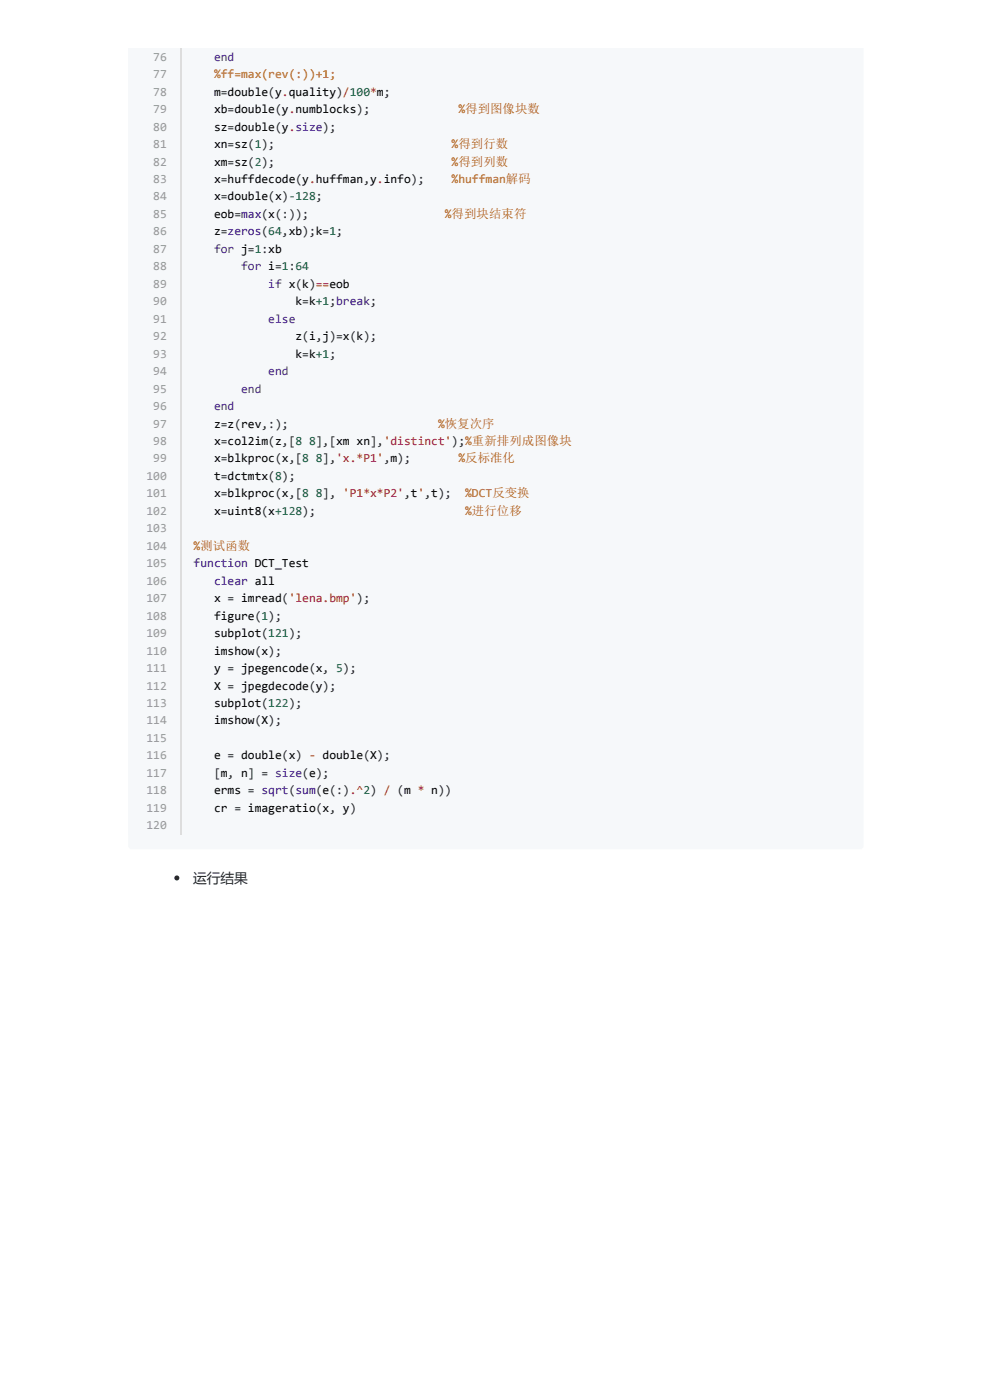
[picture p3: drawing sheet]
<svg xmlns="http://www.w3.org/2000/svg" width="210mm" height="297mm" viewBox="0 0 210 297" stroke-linecap="round" stroke-linejoin="round" font-family="sans-serif">
<defs><g id="words">
<text font-size="2.9" fill="#24292e" x="40.9" y="187.3">运行结果</text>
<g font-size="2.6" fill="#999">
<text x="32.5" y="12.9">76</text>
<text x="32.5" y="16.6">77</text>
<text x="32.5" y="20.3">78</text>
<text x="32.5" y="24">79</text>
<text x="32.5" y="27.7">80</text>
<text x="32.5" y="31.4">81</text>
<text x="32.5" y="35.1">82</text>
<text x="32.5" y="38.8">83</text>
<text x="32.5" y="42.5">84</text>
<text x="32.5" y="46.2">85</text>
<text x="32.5" y="49.9">86</text>
<text x="32.5" y="53.6">87</text>
<text x="32.5" y="57.3">88</text>
<text x="32.5" y="61.1">89</text>
<text x="32.5" y="64.8">90</text>
<text x="32.5" y="68.5">91</text>
<text x="32.5" y="72.2">92</text>
<text x="32.5" y="75.9">93</text>
<text x="32.5" y="79.6">94</text>
<text x="32.5" y="83.3">95</text>
<text x="32.5" y="87">96</text>
<text x="32.5" y="90.7">97</text>
<text x="32.5" y="94.4">98</text>
<text x="31.1" y="101.8">100</text>
<text x="32.5" y="98.1">99</text>
<text x="31.1" y="105.5">101</text>
<text x="31.1" y="109.2">102</text>
<text x="31.1" y="112.9">103</text>
<text x="31.1" y="116.6">104</text>
<text x="31.1" y="120.3">105</text>
<text x="31.1" y="124.1">106</text>
<text x="31.1" y="127.8">107</text>
<text x="31.1" y="131.5">108</text>
<text x="31.1" y="135.2">109</text>
<text x="31.1" y="138.9">110</text>
<text x="31.1" y="142.6">111</text>
<text x="31.1" y="146.3">112</text>
<text x="31.1" y="150">113</text>
<text x="31.1" y="153.7">114</text>
<text x="31.1" y="157.4">115</text>
<text x="31.1" y="161.1">116</text>
<text x="31.1" y="164.8">117</text>
<text x="31.1" y="168.5">118</text>
<text x="31.1" y="172.2">119</text>
<text x="31.1" y="175.9">120</text>
</g>
<g font-size="2.6" fill="#708">
<text x="45.4" y="12.9">end</text>
<text x="45.4" y="53.6">for j=1:xb</text>
<text x="51.1" y="57.3">for i=1:64</text>
<text x="56.9" y="61.1">if x(k)==eob</text>
<text x="56.9" y="68.5">else</text>
<text x="51.1" y="83.3">end</text>
<text x="56.9" y="79.6">end</text>
<text x="45.4" y="87">end</text>
</g>
<g font-size="2.6" fill="#a50">
<text x="45.4" y="16.6">%ff=max(rev(:))+1;</text>
<text x="97.2" y="24">%得到图像块数</text>
<text x="95.7" y="31.4">%得到行数</text>
<text x="95.7" y="35.1">%得到列数</text>
<text x="95.7" y="38.8">%huffman解码</text>
<text x="94.3" y="46.2">%得到块结束符</text>
<text x="92.9" y="90.7">%恢复次序</text>
<text x="97.2" y="98.1">%反标准化</text>
<text x="98.6" y="105.5">%DCT反变换</text>
<text x="98.6" y="109.2">%进行位移</text>
<text x="41.1" y="116.6">%测试函数</text>
</g>
<g font-size="2.6">
<text x="45.4" y="20.3">m=double(y.quality)/100*m;</text>
<text x="45.4" y="24">xb=double(y.numblocks);</text>
<text x="45.4" y="27.7">sz=double(y.size);</text>
<text x="45.4" y="31.4">xn=sz(1);</text>
<text x="45.4" y="35.1">xm=sz(2);</text>
<text x="45.4" y="38.8">x=huffdecode(y.huffman,y.info);</text>
<text x="45.4" y="42.5">x=double(x)-128;</text>
<text x="45.4" y="46.2">eob=max(x(:));</text>
<text x="45.4" y="49.9">z=zeros(64,xb);k=1;</text>
<text x="62.6" y="64.8">k=k+1;break;</text>
<text x="62.6" y="72.2">z(i,j)=x(k);</text>
<text x="62.6" y="75.9">k=k+1;</text>
<text x="45.4" y="90.7">z=z(rev,:);</text>
<text x="45.4" y="94.4">x=col2im(z,[8</text>
<text x="45.4" y="98.1">x=blkproc(x,[8</text>
<text x="45.4" y="101.8">t=dctmtx(8);</text>
<text x="45.4" y="105.5">x=blkproc(x,[8</text>
<text x="45.4" y="109.2">x=uint8(x+128);</text>
<text x="45.4" y="127.8">x = imread('lena.bmp');</text>
<text x="45.4" y="131.5">figure(1);</text>
<text x="45.4" y="135.2">subplot(121);</text>
<text x="45.4" y="138.9">imshow(x);</text>
<text x="45.4" y="142.6">y = jpegencode(x, 5);</text>
<text x="45.4" y="146.3">X = jpegdecode(y);</text>
<text x="45.4" y="150">subplot(122);</text>
<text x="45.4" y="153.7">imshow(X);</text>
<text x="45.4" y="161.1">e = double(x) - double(X);</text>
<text x="45.4" y="168.5">erms = sqrt(sum(e(:).^2) / (m * n))</text>
<text x="45.4" y="172.2">cr = imageratio(x, y)</text>
</g>
<g font-size="2.6" fill="#164">
<text x="65.5" y="94.4">8],[xm xn],'distinct');%重新排列成图像块</text>
<text x="67" y="98.1">8],'x.*P1',m);</text>
<text x="67" y="105.5">8], 'P1*x*P2',t',t);</text>
</g>
<g font-size="2.6" fill="#30a">
<text x="41.1" y="120.3">function DCT_Test</text>
<text x="45.4" y="124.1">clear all</text>
</g>
<text font-size="2.6" fill="#24292e" x="45.4" y="164.8">[m, n] = size(e);</text>
</g></defs>
<g fill="#f6f8fa">
<path d="M27.2 10.2h155.9v169.2a.79 .79 0 0 1-.8 .8h-154.3a.79 .79 0 0 1-.8-.8z"/>
<path d="M27.2 10.2h153.2v166.8h-153.2z"/>
</g>
<circle cx="37.5" cy="186.3" r=".53" fill="#24292e"/>
<g fill="#f6f8fa">
<path d="M27.2 10.2h153.2v166.8h-153.2z"/>
<path d="M27.2 10.2h11.4v166.8h-11.4z"/>
</g>
<path d="M38.4 10.2v166.8" fill="none" stroke="#ddd" stroke-width=".26"/>
<use href="#words"/>
</svg>
